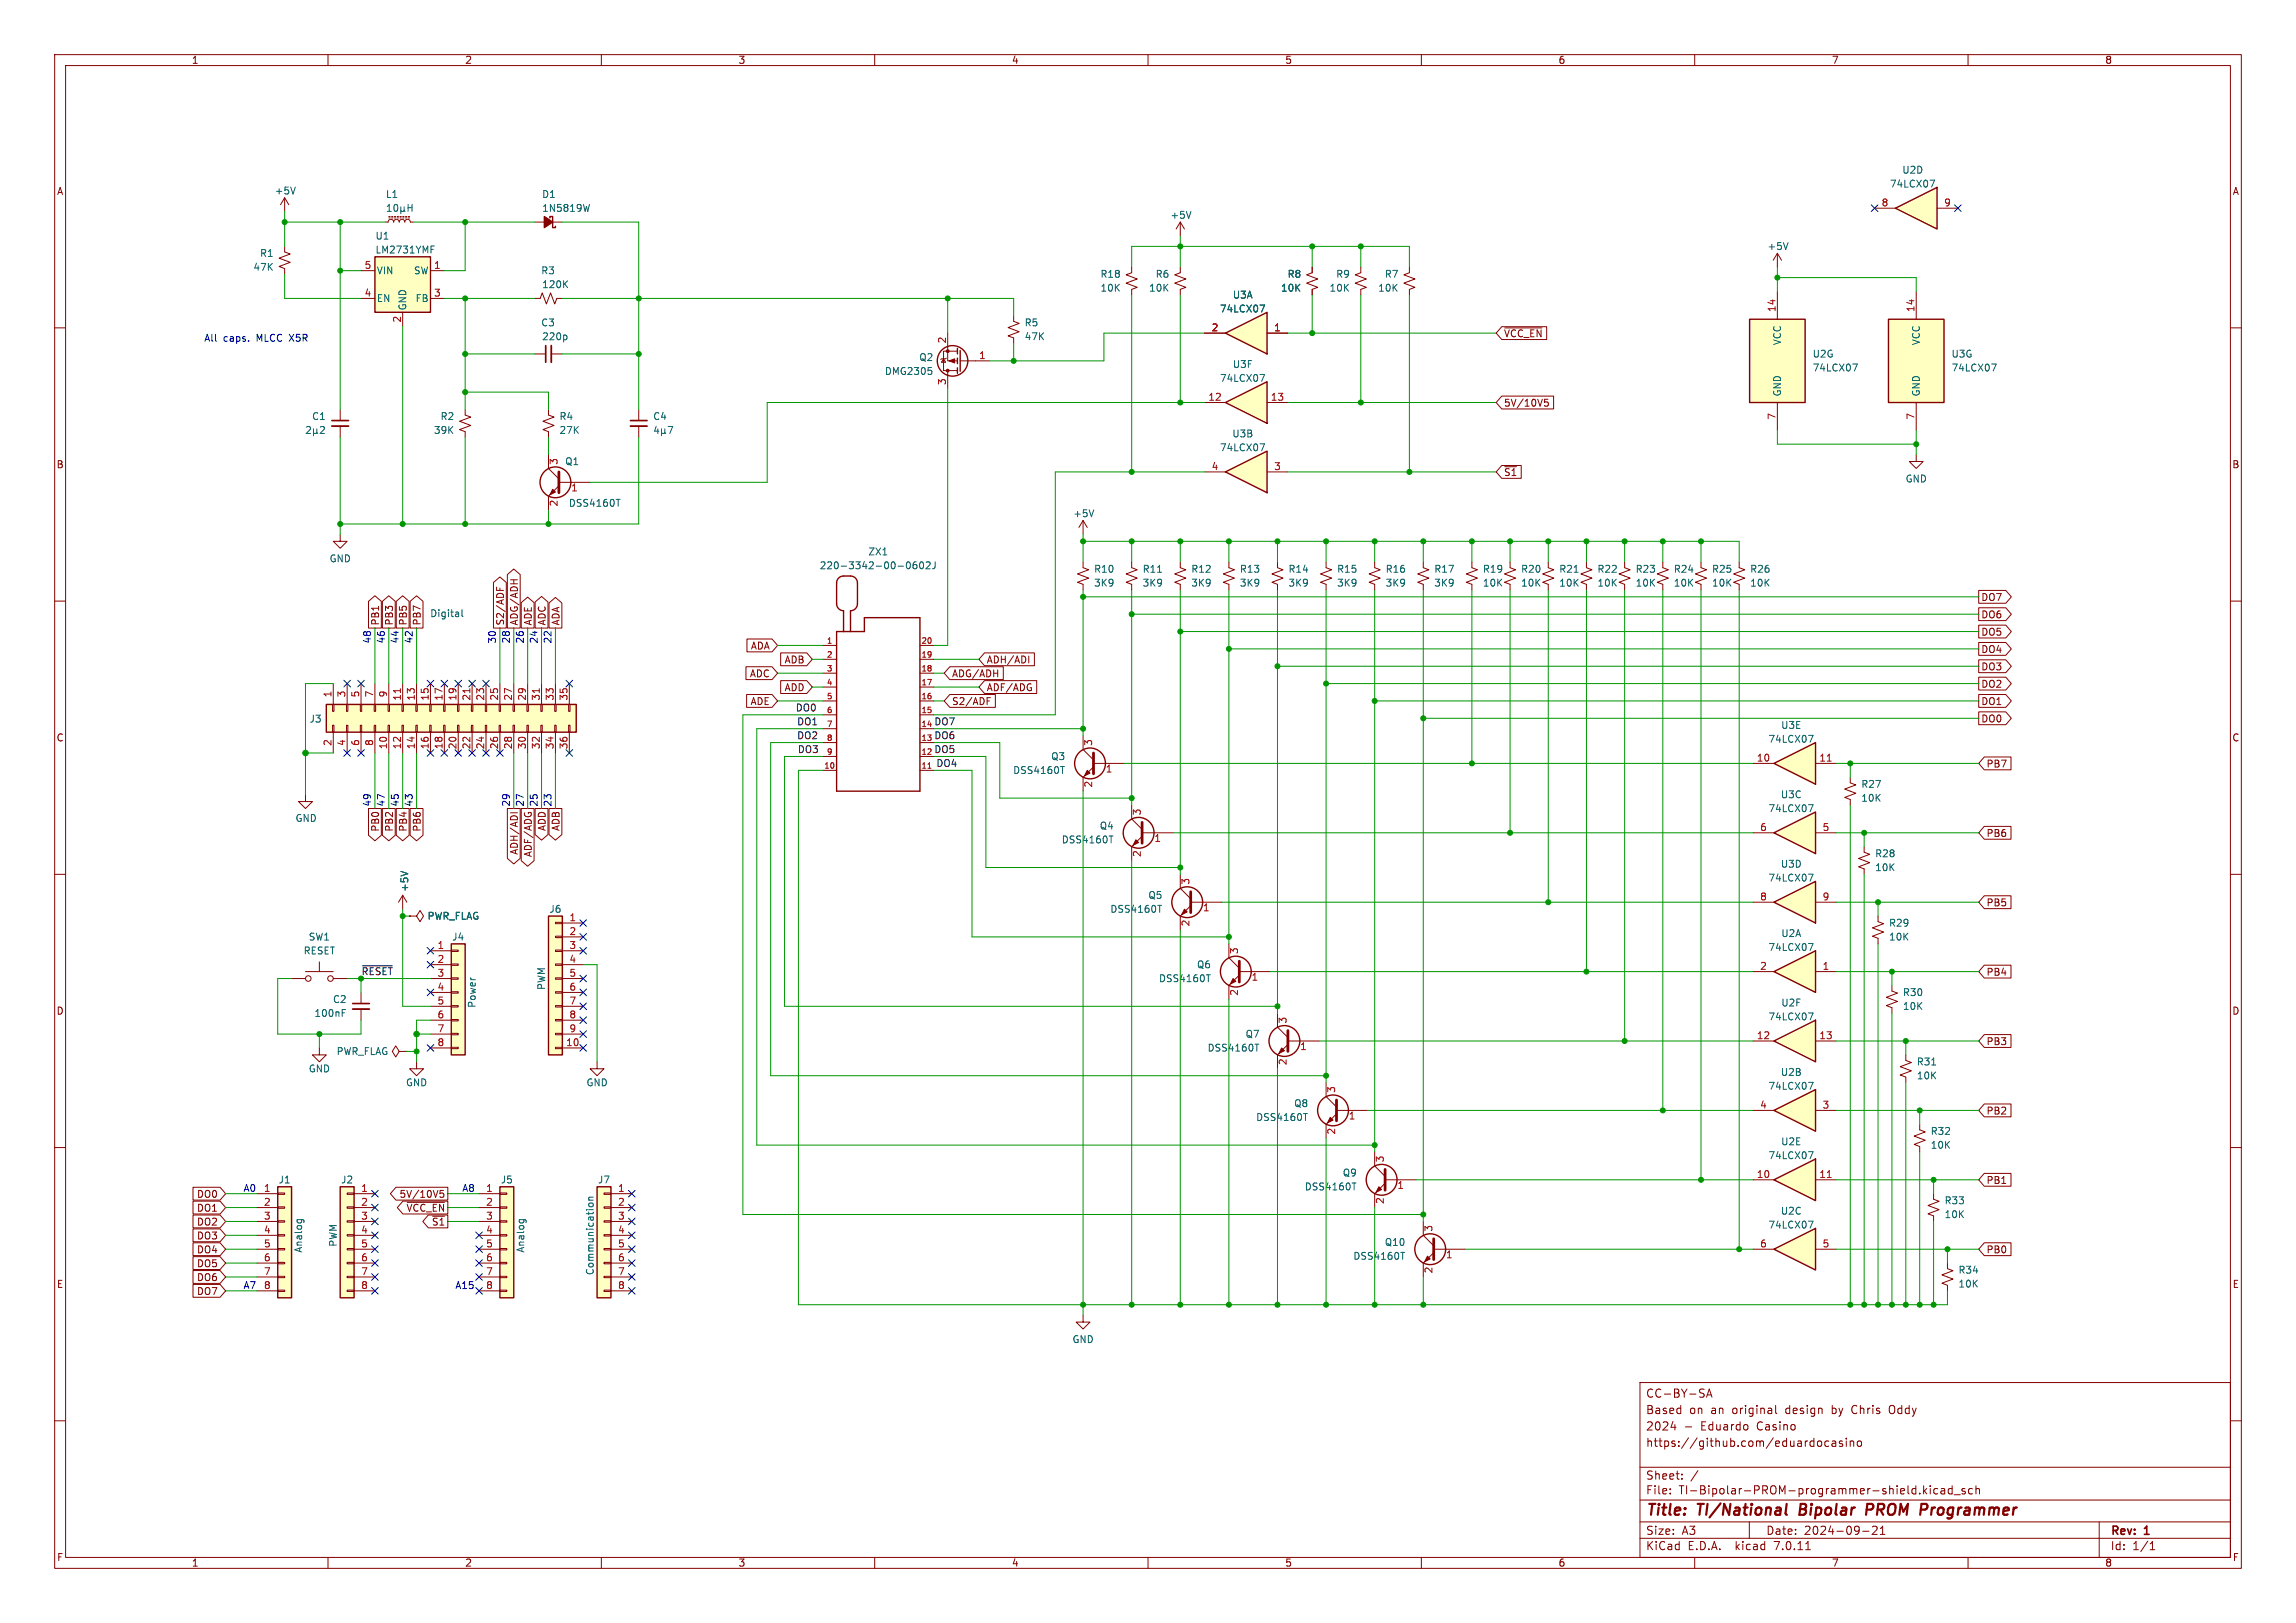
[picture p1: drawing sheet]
<svg xmlns="http://www.w3.org/2000/svg" width="420mm" height="297mm" viewBox="0 0 420 297" stroke-linecap="round" stroke-linejoin="round" font-family="sans-serif">
<defs><g id="words">
<g font-size="2.8" fill="#840000">
<text x="301" y="277.9">Title:</text>
<text x="310.6" y="277.9">TI/National</text>
<text x="330" y="277.9">Bipolar</text>
<text x="343" y="277.9">PROM</text>
<text x="353.7" y="277.9">Programmer</text>
</g>
<g font-size="2.1" fill="#840000">
<text x="301" y="256">CC-BY-SA</text>
<text x="301" y="262">2024</text>
<text x="301" y="259">Based</text>
<text x="309" y="259">on</text>
<text x="311.2" y="262">Eduardo</text>
<text x="313" y="259">an</text>
<text x="317" y="259">original</text>
<text x="321.5" y="262">Casino</text>
<text x="326.9" y="259">design</text>
<text x="335.5" y="259">by</text>
<text x="339.3" y="259">Chris</text>
<text x="346.3" y="259">Oddy</text>
<text x="301" y="265">https://github.com/eduardocasino</text>
<text x="301" y="273.7">File:</text>
<text x="301" y="271">Sheet:</text>
<text x="307.1" y="273.7">TI-Bipolar-PROM-programmer-shield.kicad_sch</text>
<text x="301" y="281.1">Size:</text>
<text x="307.6" y="281.1">A3</text>
<text x="323" y="281.1">Date:</text>
<text x="330" y="281.1">2024-09-21</text>
<text x="386" y="281.3">Rev:</text>
<text x="392.4" y="281.3">1</text>
<text x="301" y="283.9">KiCad</text>
<text x="308.7" y="283.9">E.D.A.</text>
<text x="317.6" y="283.9">kicad</text>
<text x="324.8" y="283.9">7.0.11</text>
<text x="386" y="283.9">Id:</text>
<text x="390.1" y="283.9">1/1</text>
</g>
<g font-size="1.8" fill="#840000">
<text x="35" y="11.9">1</text>
<text x="85" y="11.9">2</text>
<text x="135" y="11.9">3</text>
<text x="185" y="11.9">4</text>
<text x="235" y="11.9">5</text>
<text x="285" y="11.9">6</text>
<text x="335" y="11.9">7</text>
<text x="385" y="11.9">8</text>
<text x="10.3" y="35.9">A</text>
<text x="408.3" y="35.9">A</text>
<text x="275" y="61.9">~{VCC_EN}</text>
<text x="275" y="74.6">5V/10V5</text>
<text x="10.3" y="85.9">B</text>
<text x="275" y="87.3">~{S1}</text>
<text x="408.2" y="85.9">B</text>
<text x="362.3" y="113.3">DO6</text>
<text x="362.3" y="110.2">DO7</text>
<text x="69.5" y="114.6" transform="rotate(-90 69.5 114.6)">PB1</text>
<text x="72.1" y="114.6" transform="rotate(-90 72.1 114.6)">PB3</text>
<text x="74.6" y="114.6" transform="rotate(-90 74.6 114.6)">PB5</text>
<text x="77.2" y="114.6" transform="rotate(-90 77.2 114.6)">PB7</text>
<text x="92.4" y="114.6" transform="rotate(-90 92.4 114.6)">S2/ADF</text>
<text x="94.9" y="114.6" transform="rotate(-90 94.9 114.6)">ADG/ADH</text>
<text x="97.5" y="114.6" transform="rotate(-90 97.5 114.6)">ADE</text>
<text x="100" y="114.6" transform="rotate(-90 100 114.6)">ADC</text>
<text x="102.6" y="114.6" transform="rotate(-90 102.6 114.6)">ADA</text>
<text x="137.3" y="119.1">ADA</text>
<text x="362.3" y="116.5">DO5</text>
<text x="362.3" y="119.7">DO4</text>
<text x="137.1" y="124.1">ADC</text>
<text x="143.4" y="121.6">ADB</text>
<text x="174.1" y="124.1">ADG/ADH</text>
<text x="180.4" y="121.6">ADH/ADI</text>
<text x="362.3" y="122.9">DO3</text>
<text x="137.2" y="129.2">ADE</text>
<text x="143.4" y="126.7">ADD</text>
<text x="174.1" y="129.2">S2/ADF</text>
<text x="180.4" y="126.7">ADF/ADG</text>
<text x="362.3" y="129.2">DO1</text>
<text x="362.3" y="126">DO2</text>
<text x="10.3" y="135.9">C</text>
<text x="362.3" y="132.4">DO0</text>
<text x="408.2" y="135.9">C</text>
<text x="363.3" y="140.7">PB7</text>
<text x="69.5" y="152.3" transform="rotate(-90 69.5 152.3)">PB0</text>
<text x="72.1" y="152.3" transform="rotate(-90 72.1 152.3)">PB2</text>
<text x="74.6" y="152.3" transform="rotate(-90 74.6 152.3)">PB4</text>
<text x="77.2" y="152.3" transform="rotate(-90 77.2 152.3)">PB6</text>
<text x="100" y="152.2" transform="rotate(-90 100 152.2)">ADD</text>
<text x="102.6" y="152.2" transform="rotate(-90 102.6 152.2)">ADB</text>
<text x="363.3" y="153.4">PB6</text>
<text x="94.9" y="156.5" transform="rotate(-90 94.9 156.5)">ADH/ADI</text>
<text x="97.5" y="156.9" transform="rotate(-90 97.5 156.9)">ADF/ADG</text>
<text x="363.3" y="166.1">PB5</text>
<text x="363.3" y="178.8">PB4</text>
<text x="10.3" y="185.9">D</text>
<text x="408.2" y="185.9">D</text>
<text x="363.3" y="191.5">PB3</text>
<text x="363.3" y="204.2">PB2</text>
<text x="35.9" y="221.9">DO1</text>
<text x="35.9" y="219.4">DO0</text>
<text x="73" y="219.4">5V/10V5</text>
<text x="74.3" y="221.9">~{VCC_EN}</text>
<text x="363.3" y="216.9">PB1</text>
<text x="35.9" y="224.5">DO2</text>
<text x="35.9" y="227">DO3</text>
<text x="78.9" y="224.5">~{S1}</text>
<text x="35.9" y="232.1">DO5</text>
<text x="35.9" y="229.6">DO4</text>
<text x="363.3" y="229.6">PB0</text>
<text x="10.3" y="235.9">E</text>
<text x="35.9" y="237.2">DO7</text>
<text x="35.9" y="234.6">DO6</text>
<text x="408.3" y="235.9">E</text>
<text x="10.3" y="285.9">F</text>
<text x="35" y="286.9">1</text>
<text x="85" y="286.9">2</text>
<text x="135" y="286.9">3</text>
<text x="185" y="286.9">4</text>
<text x="235" y="286.9">5</text>
<text x="285" y="286.9">6</text>
<text x="335" y="286.9">7</text>
<text x="385" y="286.9">8</text>
<text x="408.3" y="285.9">F</text>
</g>
<g font-size="1.8" fill="#006464">
<text x="50.2" y="35.8">+5V</text>
<text x="345.6" y="34.5">74LCX07</text>
<text x="347.9" y="32">U2D</text>
<text x="70.5" y="36.4">L1</text>
<text x="99.1" y="36.4">D1</text>
<text x="99.1" y="39">1N5819W</text>
<text x="214" y="40.2">+5V</text>
<text x="47.5" y="47.2">R1</text>
<text x="68.6" y="46.6">LM2731YMF</text>
<text x="68.6" y="44">U1</text>
<text x="323.2" y="45.9">+5V</text>
<text x="46.3" y="49.8">47K</text>
<text x="68.8" y="50.4">VIN</text>
<text x="75.6" y="50.4">SW</text>
<text x="98.9" y="50.4">R3</text>
<text x="99.1" y="52.9">120K</text>
<text x="201.2" y="51">R18</text>
<text x="201.2" y="53.6">10K</text>
<text x="210.1" y="53.6">10K</text>
<text x="211.3" y="51">R6</text>
<text x="234.2" y="53.6">10K</text>
<text x="235.4" y="51">R8</text>
<text x="243.1" y="53.6">10K</text>
<text x="244.3" y="51">R9</text>
<text x="252" y="53.6">10K</text>
<text x="253.2" y="51">R7</text>
<text x="68.8" y="55.5">EN</text>
<text x="74.5" y="56.9" transform="rotate(-90 74.5 56.9)">GND</text>
<text x="75.9" y="55.5">FB</text>
<text x="98.9" y="59.9">C3</text>
<text x="187.3" y="59.9">R5</text>
<text x="223.1" y="57.4">74LCX07</text>
<text x="225.4" y="54.8">U3A</text>
<text x="99.1" y="62.5">220p</text>
<text x="187.3" y="62.5">47K</text>
<text x="326" y="63.3" transform="rotate(-90 326 63.3)">VCC</text>
<text x="331.5" y="65.6">U2G</text>
<text x="351.4" y="63.3" transform="rotate(-90 351.4 63.3)">VCC</text>
<text x="356.9" y="65.6">U3G</text>
<text x="161.8" y="68.8">DMG2305</text>
<text x="168.1" y="66.3">Q2</text>
<text x="223.1" y="70.1">74LCX07</text>
<text x="225.4" y="67.5">U3F</text>
<text x="331.5" y="68.2">74LCX07</text>
<text x="356.9" y="68.2">74LCX07</text>
<text x="57" y="77.1">C1</text>
<text x="80.5" y="77.1">R2</text>
<text x="102.2" y="77.1">R4</text>
<text x="119.4" y="77.1">C4</text>
<text x="326" y="72.6" transform="rotate(-90 326 72.6)">GND</text>
<text x="351.4" y="72.6" transform="rotate(-90 351.4 72.6)">GND</text>
<text x="79.3" y="79.6">39K</text>
<text x="102.2" y="79.6">27K</text>
<text x="223.1" y="82.8">74LCX07</text>
<text x="225.3" y="80.2">U3B</text>
<text x="103.3" y="85.3">Q1</text>
<text x="348.5" y="88.5">GND</text>
<text x="104" y="92.9">DSS4160T</text>
<text x="196.2" y="94.8">+5V</text>
<text x="158.7" y="101.8">ZX1</text>
<text x="60.2" y="103.1">GND</text>
<text x="149.8" y="104.4">220-3342-00-0602J</text>
<text x="200" y="105">R10</text>
<text x="200" y="107.5">3K9</text>
<text x="208.9" y="105">R11</text>
<text x="208.9" y="107.5">3K9</text>
<text x="217.8" y="105">R12</text>
<text x="217.8" y="107.5">3K9</text>
<text x="226.7" y="105">R13</text>
<text x="226.7" y="107.5">3K9</text>
<text x="235.6" y="105">R14</text>
<text x="235.6" y="107.5">3K9</text>
<text x="244.5" y="105">R15</text>
<text x="244.5" y="107.5">3K9</text>
<text x="253.4" y="105">R16</text>
<text x="253.4" y="107.5">3K9</text>
<text x="262.3" y="105">R17</text>
<text x="262.3" y="107.5">3K9</text>
<text x="271.2" y="105">R19</text>
<text x="271.2" y="107.5">10K</text>
<text x="278.1" y="105">R20</text>
<text x="278.1" y="107.5">10K</text>
<text x="285.1" y="105">R21</text>
<text x="285.1" y="107.5">10K</text>
<text x="292.1" y="105">R22</text>
<text x="292.1" y="107.5">10K</text>
<text x="299.1" y="105">R23</text>
<text x="299.1" y="107.5">10K</text>
<text x="306.1" y="105">R24</text>
<text x="306.1" y="107.5">10K</text>
<text x="313.1" y="105">R25</text>
<text x="313.1" y="107.5">10K</text>
<text x="320.1" y="105">R26</text>
<text x="320.1" y="107.5">10K</text>
<text x="78.6" y="113.1">Digital</text>
<text x="56.5" y="132.4">J3</text>
<text x="323.4" y="136.1">74LCX07</text>
<text x="325.7" y="133.6">U3E</text>
<text x="185.2" y="141.8">DSS4160T</text>
<text x="192.2" y="139.3">Q3</text>
<text x="323.4" y="148.8">74LCX07</text>
<text x="325.7" y="146.3">U3C</text>
<text x="340.4" y="144.4">R27</text>
<text x="340.4" y="146.9">10K</text>
<text x="54" y="150.6">GND</text>
<text x="194.1" y="154.5">DSS4160T</text>
<text x="201.1" y="152">Q4</text>
<text x="323.4" y="161.5">74LCX07</text>
<text x="325.7" y="159">U3D</text>
<text x="342.9" y="157.1">R28</text>
<text x="342.9" y="159.6">10K</text>
<text x="74.9" y="163.3" transform="rotate(-90 74.9 163.3)">+5V</text>
<text x="100.4" y="167.2">J6</text>
<text x="203" y="167.2">DSS4160T</text>
<text x="210" y="164.7">Q5</text>
<text x="56.4" y="172.3">SW1</text>
<text x="78.1" y="168.5">PWR_FLAG</text>
<text x="82.6" y="172.3">J4</text>
<text x="325.7" y="171.7">U2A</text>
<text x="345.5" y="169.8">R29</text>
<text x="345.5" y="172.3">10K</text>
<text x="55.4" y="174.9">RESET</text>
<text x="211.9" y="179.9">DSS4160T</text>
<text x="218.9" y="177.4">Q6</text>
<text x="323.4" y="174.2">74LCX07</text>
<text x="60.8" y="183.7">C2</text>
<text x="87.2" y="184.5" transform="rotate(-90 87.2 184.5)">Power</text>
<text x="99.9" y="181.3" transform="rotate(-90 99.9 181.3)">PWM</text>
<text x="325.7" y="184.4">U2F</text>
<text x="348" y="182.5">R30</text>
<text x="348" y="185">10K</text>
<text x="57.4" y="186.3">100nF</text>
<text x="227.8" y="190.1">Q7</text>
<text x="323.4" y="186.9">74LCX07</text>
<text x="56.4" y="196.4">GND</text>
<text x="61.5" y="193.3">PWR_FLAG</text>
<text x="220.8" y="192.6">DSS4160T</text>
<text x="325.7" y="197.1">U2B</text>
<text x="350.5" y="195.2">R31</text>
<text x="350.5" y="197.7">10K</text>
<text x="74.2" y="199">GND</text>
<text x="107.2" y="199">GND</text>
<text x="236.6" y="202.8">Q8</text>
<text x="323.4" y="199.6">74LCX07</text>
<text x="229.7" y="205.3">DSS4160T</text>
<text x="325.7" y="209.8">U2E</text>
<text x="353.1" y="207.9">R32</text>
<text x="245.5" y="215.5">Q9</text>
<text x="323.4" y="212.3">74LCX07</text>
<text x="353.1" y="210.4">10K</text>
<text x="50.9" y="216.8">J1</text>
<text x="62.3" y="216.8">J2</text>
<text x="91.5" y="216.8">J5</text>
<text x="109.3" y="216.8">J7</text>
<text x="238.6" y="218">DSS4160T</text>
<text x="355.6" y="220.6">R33</text>
<text x="323.4" y="225">74LCX07</text>
<text x="325.7" y="222.5">U2C</text>
<text x="355.6" y="223.1">10K</text>
<text x="55.5" y="229.3" transform="rotate(-90 55.5 229.3)">Analog</text>
<text x="61.8" y="228.2" transform="rotate(-90 61.8 228.2)">PWM</text>
<text x="96.1" y="229.3" transform="rotate(-90 96.1 229.3)">Analog</text>
<text x="108.8" y="233.4" transform="rotate(-90 108.8 233.4)">Communication</text>
<text x="247.5" y="230.7">DSS4160T</text>
<text x="253.2" y="228.2">Q10</text>
<text x="358.2" y="233.3">R34</text>
<text x="358.2" y="235.8">10K</text>
<text x="196.1" y="246">GND</text>
</g>
<g font-size="1.8" fill="#a90000">
<text x="344.1" y="37.8">8</text>
<text x="355.5" y="37.8">9</text>
<text x="66.6" y="49.3">5</text>
<text x="79.3" y="49.3">1</text>
<text x="66.6" y="54.4">4</text>
<text x="73.4" y="59.1" transform="rotate(-90 73.4 59.1)">2</text>
<text x="79.3" y="54.4">3</text>
<text x="324.9" y="57.2" transform="rotate(-90 324.9 57.2)">14</text>
<text x="350.3" y="57.2" transform="rotate(-90 350.3 57.2)">14</text>
<text x="173.1" y="62.9" transform="rotate(-90 173.1 62.9)">2</text>
<text x="179" y="65.8">1</text>
<text x="221.5" y="60.7">2</text>
<text x="233" y="60.7">1</text>
<text x="173.1" y="70.6" transform="rotate(-90 173.1 70.6)">3</text>
<text x="220.9" y="73.4">12</text>
<text x="232.4" y="73.4">13</text>
<text x="324.9" y="76.9" transform="rotate(-90 324.9 76.9)">7</text>
<text x="350.3" y="76.9" transform="rotate(-90 350.3 76.9)">7</text>
<text x="102.3" y="85.2" transform="rotate(-90 102.3 85.2)">3</text>
<text x="221.5" y="86.1">4</text>
<text x="233" y="86.1">3</text>
<text x="102.3" y="92.8" transform="rotate(-90 102.3 92.8)">2</text>
<text x="104.4" y="90.2">1</text>
<text x="60.7" y="127.7" transform="rotate(-90 60.7 127.7)">1</text>
<text x="63.2" y="127.7" transform="rotate(-90 63.2 127.7)">3</text>
<text x="65.8" y="127.7" transform="rotate(-90 65.8 127.7)">5</text>
<text x="68.3" y="127.7" transform="rotate(-90 68.3 127.7)">7</text>
<text x="70.9" y="127.7" transform="rotate(-90 70.9 127.7)">9</text>
<text x="73.4" y="128.3" transform="rotate(-90 73.4 128.3)">11</text>
<text x="75.9" y="128.3" transform="rotate(-90 75.9 128.3)">13</text>
<text x="78.5" y="128.3" transform="rotate(-90 78.5 128.3)">15</text>
<text x="81" y="128.3" transform="rotate(-90 81 128.3)">17</text>
<text x="83.6" y="128.3" transform="rotate(-90 83.6 128.3)">19</text>
<text x="86.1" y="128.3" transform="rotate(-90 86.1 128.3)">21</text>
<text x="88.6" y="128.3" transform="rotate(-90 88.6 128.3)">23</text>
<text x="91.2" y="128.3" transform="rotate(-90 91.2 128.3)">25</text>
<text x="93.7" y="128.3" transform="rotate(-90 93.7 128.3)">27</text>
<text x="96.3" y="128.3" transform="rotate(-90 96.3 128.3)">29</text>
<text x="98.8" y="128.3" transform="rotate(-90 98.8 128.3)">31</text>
<text x="101.3" y="128.3" transform="rotate(-90 101.3 128.3)">33</text>
<text x="103.9" y="128.3" transform="rotate(-90 103.9 128.3)">35</text>
<text x="60.7" y="136.6" transform="rotate(-90 60.7 136.6)">2</text>
<text x="63.2" y="136.6" transform="rotate(-90 63.2 136.6)">4</text>
<text x="65.8" y="136.6" transform="rotate(-90 65.8 136.6)">6</text>
<text x="68.3" y="136.6" transform="rotate(-90 68.3 136.6)">8</text>
<text x="70.9" y="137.2" transform="rotate(-90 70.9 137.2)">10</text>
<text x="73.4" y="137.2" transform="rotate(-90 73.4 137.2)">12</text>
<text x="75.9" y="137.2" transform="rotate(-90 75.9 137.2)">14</text>
<text x="78.5" y="137.2" transform="rotate(-90 78.5 137.2)">16</text>
<text x="81" y="137.2" transform="rotate(-90 81 137.2)">18</text>
<text x="83.6" y="137.2" transform="rotate(-90 83.6 137.2)">20</text>
<text x="86.1" y="137.2" transform="rotate(-90 86.1 137.2)">22</text>
<text x="88.6" y="137.2" transform="rotate(-90 88.6 137.2)">24</text>
<text x="91.2" y="137.2" transform="rotate(-90 91.2 137.2)">26</text>
<text x="93.7" y="137.2" transform="rotate(-90 93.7 137.2)">28</text>
<text x="96.3" y="137.2" transform="rotate(-90 96.3 137.2)">30</text>
<text x="98.8" y="137.2" transform="rotate(-90 98.8 137.2)">32</text>
<text x="101.3" y="137.2" transform="rotate(-90 101.3 137.2)">34</text>
<text x="103.9" y="137.2" transform="rotate(-90 103.9 137.2)">36</text>
<text x="200.1" y="136.6" transform="rotate(-90 200.1 136.6)">3</text>
<text x="202.2" y="141.7">1</text>
<text x="321.3" y="139.4">10</text>
<text x="332.7" y="139.4">11</text>
<text x="200.1" y="144.2" transform="rotate(-90 200.1 144.2)">2</text>
<text x="209" y="149.3" transform="rotate(-90 209 149.3)">3</text>
<text x="211.1" y="154.4">1</text>
<text x="321.9" y="152.1">6</text>
<text x="333.3" y="152.1">5</text>
<text x="209" y="156.9" transform="rotate(-90 209 156.9)">2</text>
<text x="217.9" y="162" transform="rotate(-90 217.9 162)">3</text>
<text x="220" y="167.1">1</text>
<text x="321.9" y="164.8">8</text>
<text x="333.3" y="164.8">9</text>
<text x="79.9" y="173.7">1</text>
<text x="104.1" y="168.7">1</text>
<text x="104.1" y="171.2">2</text>
<text x="104.1" y="173.7">3</text>
<text x="217.9" y="169.6" transform="rotate(-90 217.9 169.6)">2</text>
<text x="79.9" y="176.3">2</text>
<text x="79.9" y="178.8">3</text>
<text x="104.1" y="176.3">4</text>
<text x="104.1" y="178.8">5</text>
<text x="226.8" y="174.7" transform="rotate(-90 226.8 174.7)">3</text>
<text x="228.8" y="179.8">1</text>
<text x="321.9" y="177.5">2</text>
<text x="333.3" y="177.5">1</text>
<text x="79.9" y="181.4">4</text>
<text x="79.9" y="183.9">5</text>
<text x="104.1" y="181.4">6</text>
<text x="104.1" y="183.9">7</text>
<text x="226.8" y="182.3" transform="rotate(-90 226.8 182.3)">2</text>
<text x="79.9" y="186.4">6</text>
<text x="79.9" y="189">7</text>
<text x="79.9" y="191.5">8</text>
<text x="103.5" y="191.5">10</text>
<text x="104.1" y="186.4">8</text>
<text x="104.1" y="189">9</text>
<text x="235.7" y="187.4" transform="rotate(-90 235.7 187.4)">3</text>
<text x="321.3" y="190.2">12</text>
<text x="332.7" y="190.2">13</text>
<text x="235.7" y="195" transform="rotate(-90 235.7 195)">2</text>
<text x="237.7" y="192.5">1</text>
<text x="244.6" y="200.1" transform="rotate(-90 244.6 200.1)">3</text>
<text x="321.9" y="202.9">4</text>
<text x="333.3" y="202.9">3</text>
<text x="244.6" y="207.7" transform="rotate(-90 244.6 207.7)">2</text>
<text x="246.6" y="205.2">1</text>
<text x="253.4" y="212.8" transform="rotate(-90 253.4 212.8)">3</text>
<text x="321.3" y="215.6">10</text>
<text x="332.7" y="215.6">11</text>
<text x="48.2" y="218.2">1</text>
<text x="48.2" y="220.7">2</text>
<text x="66" y="218.2">1</text>
<text x="66" y="220.7">2</text>
<text x="88.8" y="218.2">1</text>
<text x="88.8" y="220.7">2</text>
<text x="113" y="218.2">1</text>
<text x="113" y="220.7">2</text>
<text x="253.4" y="220.4" transform="rotate(-90 253.4 220.4)">2</text>
<text x="255.5" y="217.9">1</text>
<text x="48.2" y="223.3">3</text>
<text x="48.2" y="225.8">4</text>
<text x="66" y="223.3">3</text>
<text x="66" y="225.8">4</text>
<text x="88.8" y="223.3">3</text>
<text x="88.8" y="225.8">4</text>
<text x="113" y="223.3">3</text>
<text x="113" y="225.8">4</text>
<text x="262.3" y="225.5" transform="rotate(-90 262.3 225.5)">3</text>
<text x="48.2" y="228.3">5</text>
<text x="48.2" y="230.9">6</text>
<text x="48.2" y="233.4">7</text>
<text x="66" y="228.3">5</text>
<text x="66" y="230.9">6</text>
<text x="66" y="233.4">7</text>
<text x="88.8" y="228.3">5</text>
<text x="88.8" y="230.9">6</text>
<text x="88.8" y="233.4">7</text>
<text x="113" y="228.3">5</text>
<text x="113" y="230.9">6</text>
<text x="113" y="233.4">7</text>
<text x="262.3" y="233.1" transform="rotate(-90 262.3 233.1)">2</text>
<text x="264.4" y="230.6">1</text>
<text x="321.9" y="228.3">6</text>
<text x="333.3" y="228.3">5</text>
<text x="48.2" y="236">8</text>
<text x="66" y="236">8</text>
<text x="88.8" y="236">8</text>
<text x="113" y="236">8</text>
</g>
<g font-size="1.8" fill="#0000c2">
<text x="37.3" y="62.6">All</text>
<text x="40.9" y="62.6">caps.</text>
<text x="47" y="62.6">MLCC X5R</text>
<text x="67.9" y="117.9" transform="rotate(-90 67.9 117.9)">48</text>
<text x="70.5" y="117.9" transform="rotate(-90 70.5 117.9)">46</text>
<text x="73" y="117.9" transform="rotate(-90 73 117.9)">44</text>
<text x="75.6" y="117.9" transform="rotate(-90 75.6 117.9)">42</text>
<text x="90.8" y="117.9" transform="rotate(-90 90.8 117.9)">30</text>
<text x="93.3" y="117.9" transform="rotate(-90 93.3 117.9)">28</text>
<text x="95.9" y="117.9" transform="rotate(-90 95.9 117.9)">26</text>
<text x="98.4" y="117.9" transform="rotate(-90 98.4 117.9)">24</text>
<text x="101" y="117.9" transform="rotate(-90 101 117.9)">22</text>
<text x="67.9" y="147.7" transform="rotate(-90 67.9 147.7)">49</text>
<text x="70.5" y="147.7" transform="rotate(-90 70.5 147.7)">47</text>
<text x="73" y="147.7" transform="rotate(-90 73 147.7)">45</text>
<text x="75.6" y="147.7" transform="rotate(-90 75.6 147.7)">43</text>
<text x="93.3" y="147.7" transform="rotate(-90 93.3 147.7)">29</text>
<text x="95.9" y="147.7" transform="rotate(-90 95.9 147.7)">27</text>
<text x="98.4" y="147.7" transform="rotate(-90 98.4 147.7)">25</text>
<text x="101" y="147.7" transform="rotate(-90 101 147.7)">23</text>
<text x="44.4" y="218.2">A0</text>
<text x="84.5" y="218.2">A8</text>
<text x="44.4" y="236">A7</text>
<text x="83.2" y="236">A15</text>
</g>
<g font-size="1.8" fill="#0f0f0f">
<text x="145.5" y="130.3">DO0</text>
<text x="145.7" y="132.8">DO1</text>
<text x="145.7" y="135.4">DO2</text>
<text x="145.8" y="137.9">DO3</text>
<text x="170.8" y="135.4">DO6</text>
<text x="170.8" y="132.8">DO7</text>
<text x="170.8" y="137.9">DO5</text>
<text x="171.2" y="140.4">DO4</text>
<text x="66" y="178.5">~{RESET}</text>
</g>
<g font-size="1.4" fill="#a90000">
<text x="151.2" y="117.9">1</text>
<text x="168.5" y="117.9">20</text>
<text x="151.2" y="120.4">2</text>
<text x="151.2" y="122.9">3</text>
<text x="151.2" y="125.5">4</text>
<text x="168.5" y="125.5">17</text>
<text x="168.5" y="122.9">18</text>
<text x="168.5" y="120.4">19</text>
<text x="151.2" y="128">5</text>
<text x="151.2" y="130.6">6</text>
<text x="168.5" y="130.6">15</text>
<text x="168.5" y="128">16</text>
<text x="151.2" y="133.1">7</text>
<text x="151.2" y="135.6">8</text>
<text x="168.5" y="135.6">13</text>
<text x="168.5" y="133.1">14</text>
<text x="150.7" y="140.7">10</text>
<text x="151.2" y="138.2">9</text>
<text x="168.5" y="140.7">11</text>
<text x="168.5" y="138.2">12</text>
</g>
</g></defs>
<g fill="none" stroke="#840000" stroke-width=".18">
<path d="M10 10h400v277h-400zM12 12h396v273h-396zM60 10v2M110 10v2M160 10v2M210 10v2M260 10v2M310 10v2M360 10v2M10 60h2M408 60h2M97.8 64.8h2"/>
<path d="M100.8 64.8h2.1M10 110h2M224.8 102.9v1l1 .4-2 .7 2 .8-2 .8 1 .3v1.1M408 110h2M10 160h2M408 160h2M10 210h2M251.5 210.8v2.6l1.9 1.9M253.4 216.5l-1.9 1.9v2.6M253.4 215.9h5.7M408 210h2M260.3 223.5v2.6l2 1.9"/>
<path d="M262.3 229.2l-2 1.9v2.6M262.3 228.6h5.7M10 260h2M300 253h108v32h-108zM311.5 254.2l.2 .1M311.7 255.1v.4M312.2 255.7l.5-1.5 .5 1.5M312.3 255.3h.7M324.8 257.2v1.3l.2 .2M345.7 257.4v1.1M408 260h2M300 278.5h108"/>
<path d="M300 274.5h108M300 268.5h108M305.5 273.2v.2M305.5 272.5v.1M305.7 261.2h.9M306.4 260.7v1M307.7 270.5v.2M307.7 269.8v.1M308.3 261.1h1.1M310.6 269.1l-1.3 1.9M319.7 260.8v.7M320 278.5v3"/>
<path d="M332.6 263.8l.3-.1 .3 .3v.4l-.3 .3-.3-.1-.2-.2v-.4zM334.5 263.8l-.4-.1-.3 .3v.4l.1 .2h.6M335.2 263.8h.5l.1 .9M335.8 264l-.5 .1a.29 .29 0 0 0-.2 .3 .29 .29 0 0 0 .2 .3l.5-.1M337 263.8l-.3-.1-.3 .2 .1 .2 .5 .2v.3h-.6M337.7 263.2v.1M337.7 263.7v1M338.4 263.8l.3-.1 .3 .1 .1 .9M338.4 263.7v1M339.9 263.8l.3-.1 .3 .3v.4l-.3 .3-.3-.1-.2-.2v-.4zM342.5 279.4l.6-.1 .2 .1 .1 .3-1 1.1h1M343.9 279.7l.5-.4v1.5"/>
<path d="M351.9 271.9v1.5M352 272.8l.4 .6M352.4 272.4l-.5 .6M353.1 271.9v.1M353.1 272.4v1M354.4 272.5l-.4-.1-.3 .3v.4l.2 .2h.5M355.1 272.5h.6v.9M355.7 272.7l-.5 .1a.29 .29 0 0 0-.2 .3 .29 .29 0 0 0 .2 .3l.5-.1M357.1 272.5l-.4-.1-.3 .3v.4l.1 .2h.6M357.1 271.9v1.5M357.4 273.5h1.2M359.4 272.5l-.3-.1-.2 .2v.2l.5 .2v.3h-.5"/>
<path d="M360.8 272.5l-.4-.1-.3 .3v.4l.1 .2h.6M361.4 272.5l.3-.1 .3 .1 .1 .9M361.4 271.9v1.5M384 278.5v6.5M60 285v2M110 285v2M160 285v2M210 285v2M260 285v2M300 281.5h108M310 285v2M330.3 283.6h.9"/>
<path d="M340.7 280.2h1.2M343.9 280.8h.9M360 285v2M393.3 283.6h.9M393.3 282.5l.4-.4v1.5"/>
</g>
<path d="M326.8 275.2l-.2 1.7 .3 .3M329.4 275.2l-.3 2h.8M342.3 275.2h-.7l-.3 2M342.4 276.2l-.9 .1M352.5 275.4v.5" fill="none" stroke="#840000" stroke-width=".4"/>
<path d="M100.8 63.2v3.1" fill="none" stroke="#840000" stroke-width=".33"/>
<path d="M99.8 63.2v3.1" fill="none" stroke="#840000" stroke-width=".3"/>
<path d="M103.5 61.3l.2 .3v.3l-.2 .3M247.3 216.5h.8M256.2 229.2h.7" fill="none" stroke="#006464" stroke-width=".18"/>
<path d="M253.4 214v3.8M262.3 226.7v3.8" fill="none" stroke="#840000" stroke-width=".51"/>
<g fill="#840000" stroke="#840000" stroke-width=".18">
<path d="M252.2 217.2l.5 .5-1 .5z"/>
<path d="M261.1 229.9l.5 .5-1 .5z"/>
</g>
<g fill="none" stroke="#840000" stroke-width=".25">
<circle cx="252.7" cy="215.9" r="2.82"/>
<circle cx="261.6" cy="228.6" r="2.82"/>
</g>
<path d="M324.5 177.8l7.6-3.8v7.6z" fill="#ffffc2"/>
<path d="M324.5 177.8l7.6-3.8v7.6z" fill="none" stroke="#840000" stroke-width=".25"/>
<path d="M320.7 177.8h3.8M332.1 177.8h3.8" fill="none" stroke="#840000" stroke-width=".18"/>
<path d="M330.8 172.7h.9l-.6 1.2" fill="none" stroke="#006464" stroke-width=".18"/>
<path d="M324.5 190.5l7.6-3.8v7.6z" fill="#ffffc2"/>
<path d="M324.5 190.5l7.6-3.8v7.6z" fill="none" stroke="#840000" stroke-width=".25"/>
<path d="M320.7 190.5h3.8M332.1 190.5h3.8" fill="none" stroke="#840000" stroke-width=".18"/>
<path d="M330.8 185.4h.9l-.6 1.2" fill="none" stroke="#006464" stroke-width=".18"/>
<path d="M324.5 165.1l7.6-3.8v7.6z" fill="#ffffc2"/>
<path d="M324.5 165.1l7.6-3.8v7.6z" fill="none" stroke="#840000" stroke-width=".25"/>
<path d="M320.7 165.1h3.8M332.1 165.1h3.8" fill="none" stroke="#840000" stroke-width=".18"/>
<path d="M330.8 160h.9l-.6 1.2" fill="none" stroke="#006464" stroke-width=".18"/>
<path d="M324.5 203.2l7.6-3.8v7.6z" fill="#ffffc2"/>
<path d="M324.5 203.2l7.6-3.8v7.6z" fill="none" stroke="#840000" stroke-width=".25"/>
<path d="M198.1 95.3v2.5M198.1 95.3l-.7 1.2M198.1 95.3l.8 1.2M198.1 102.9v1l1 .4-2 .7 2 .8-2 .8 1 .3v1.1M320.7 203.2h3.8M332.1 203.2h3.8" fill="none" stroke="#840000" stroke-width=".18"/>
<path d="M200.1 93.3l-.4 1.3M330.8 198.1h.9l-.6 1.2" fill="none" stroke="#006464" stroke-width=".18"/>
<path d="M324.5 215.9l7.6-3.8v7.6z" fill="#ffffc2"/>
<path d="M324.5 215.9l7.6-3.8v7.6z" fill="none" stroke="#840000" stroke-width=".25"/>
<path d="M341 154.9v1.1l1 .3-2 .8 2 .8-2 .7 1 .4v1M320.7 215.9h3.8M332.1 215.9h3.8" fill="none" stroke="#840000" stroke-width=".18"/>
<path d="M334.3 215.5h.7" fill="none" stroke="#a90000" stroke-width=".18"/>
<path d="M330.8 210.8h.9l-.6 1.2" fill="none" stroke="#006464" stroke-width=".18"/>
<path d="M324.5 228.6l7.6-3.8v7.6z" fill="#ffffc2"/>
<path d="M324.5 228.6l7.6-3.8v7.6z" fill="none" stroke="#840000" stroke-width=".25"/>
<path d="M185.4 57.8v1l1 .4-2 .7 2 .8-2 .8 1 .3v1.1M248.9 48.9v1l-1 .4 2 .8-2 .7 2 .8-1 .4v1M257.8 48.9v1l-1 .4 2 .8-2 .7 2 .8-1 .4v1M269.2 102.9v1l1.1 .4-2.1 .7 2.1 .8-2.1 .8 1 .3v1.1M76.2 194.3v1.3h1.3l-1.3 1.3-1.3-1.3h1.3M348.6 193v1.1l1 .3-2 .8 2 .8-2 .7 1 .4v1M351.2 205.7v1.1l1 .3-2.1 .8 2.1 .8-2.1 .7 1.1 .4v1M320.7 228.6h3.8M332.1 228.6h3.8" fill="none" stroke="#840000" stroke-width=".18"/>
<path d="M353.4 194.9h.7M330.8 223.5h.9l-.6 1.2" fill="none" stroke="#006464" stroke-width=".18"/>
<path d="M324.5 139.7l7.6-3.8v7.6z" fill="#ffffc2"/>
<path d="M324.5 139.7l7.6-3.8v7.6z" fill="none" stroke="#840000" stroke-width=".25"/>
<path d="M320.7 139.7h3.8M332.1 139.7h3.8" fill="none" stroke="#840000" stroke-width=".18"/>
<path d="M334.3 139.3h.7" fill="none" stroke="#a90000" stroke-width=".18"/>
<path d="M330.8 134.6h.9l-.6 1.2" fill="none" stroke="#006464" stroke-width=".18"/>
<path d="M324.5 152.4l7.6-3.8v7.6z" fill="#ffffc2"/>
<g fill="none" stroke="#840000" stroke-width=".25">
<path d="M324.5 152.4l7.6-3.8v7.6z"/>
<circle cx="243.8" cy="203.2" r="2.82"/>
</g>
<path d="M320.7 152.4h3.8M332.1 152.4h3.8M338.5 142.2v1.1l1 .3-2.1 .8 2.1 .8-2.1 .7 1.1 .4v1M242.6 198.1v2.6l1.9 1.9M244.5 203.8l-1.9 1.9v2.6M244.5 203.2h5.7" fill="none" stroke="#840000" stroke-width=".18"/>
<path d="M330.8 147.3h.9l-.6 1.2M238.4 203.8h.8" fill="none" stroke="#006464" stroke-width=".18"/>
<path d="M244.5 201.3v3.8" fill="none" stroke="#840000" stroke-width=".51"/>
<path d="M243.3 204.5l.5 .5-1 .5z" fill="#840000" stroke="#840000" stroke-width=".18"/>
<path d="M224.2 61l7.6-3.8v7.6z" fill="#ffffc2"/>
<path d="M224.2 61l7.6-3.8v7.6z" fill="none" stroke="#840000" stroke-width=".25"/>
<path d="M220.3 61h3.9M231.8 61h3.8M55.9 145.4v1.3h1.2l-1.2 1.3-1.3-1.3h1.3" fill="none" stroke="#840000" stroke-width=".18"/>
<path d="M230.5 55.8h.8l-.5 1.3" fill="none" stroke="#006464" stroke-width=".18"/>
<path d="M224.2 73.7l7.6-3.8v7.6z" fill="#ffffc2"/>
<g fill="none" stroke="#840000" stroke-width=".25">
<path d="M100.6 39.9v-.3h.5v2.1h.5v-.3M175.1 63.8v1M175.1 65.5v1M175.1 67.3v1M175.6 64.1v3.8M224.2 73.7l7.6-3.8v7.6zM153 115.6h5.1v-2.6h10.2v31.8h-15.3zM154.3 115.6v-3.8a1.27 1.27 0 0 1-1.3-1.3v-3.8a1.27 1.27 0 0 1 1.3-1.3h1.3a1.27 1.27 0 0 1 1.2 1.3v3.8a1.27 1.27 0 0 1-1.2 1.3v3.8"/>
<circle cx="174.2" cy="66" r="2.79"/>
<circle cx="101.6" cy="88.3" r="2.82"/>
<circle cx="199.4" cy="139.7" r="2.82"/>
<circle cx="208.3" cy="152.4" r="2.82"/>
<circle cx="217.2" cy="165.1" r="2.82"/>
<circle cx="226.1" cy="177.8" r="2.82"/>
<circle cx="234.9" cy="190.5" r="2.82"/>
</g>
<g fill="none" stroke="#840000" stroke-width=".18">
<path d="M97.8 40.6h5.1M207 48.9v1l-1 .4 2 .8-2 .7 2 .8-1 .4v1M215.9 48.9v1l-1 .4 2 .8-2 .7 2 .8-1 .4v1M116.8 74.9v2.1M116.8 78v2M172.6 65.7l.4 .6h-.8zM173.1 65.5l-.1 .2h-.8l-.1 .1M173.4 61v5h1.7M173.4 67.8v3.3M175.1 64.3h-2.5v3.5h2.5M175.6 66h5.4M220.3 73.7h3.9"/>
<path d="M231.8 73.7h3.8M100.3 83.2v2.5l1.9 1.9M102.2 88.9l-1.9 1.9v2.5M102.2 88.3h5.7M150.5 118.1h2.5M168.3 118.1h2.5M207 102.9v1l1 .4-2 .7 2 .8-2 .8 1 .3v1.1M215.9 102.9v1l1 .4-2 .7 2 .8-2 .8 1 .3v1.1M233.7 102.9v1l1 .4-2 .7 2 .8-2 .8 1 .3v1.1M242.6 102.9v1l1 .4-2 .7 2 .8-2 .8 1 .3v1.1M251.5 102.9v1l1 .4-2.1 .7 2.1 .8-2.1 .8 1.1 .3v1.1M260.3 102.9v1l1.1 .4-2.1 .7 2.1 .8-2.1 .8 1 .3v1.1"/>
<path d="M150.5 138.4h2.5M150.5 135.9h2.5M150.5 133.4h2.5M150.5 130.8h2.5M150.5 128.3h2.5M150.5 125.7h2.5M150.5 123.2h2.5M150.5 120.7h2.5M168.3 138.4h2.5M168.3 135.9h2.5M168.3 133.4h2.5M168.3 130.8h2.5"/>
<path d="M168.3 128.3h2.5M168.3 125.7h2.5M168.3 123.2h2.5M168.3 120.7h2.5M198.1 134.6v2.6l1.9 1.9M200 139.7h5.7M150.5 141h2.5M168.3 141h2.5M200 140.3l-1.9 1.9v2.6M207 147.3v2.6l1.9 1.9M208.9 153l-1.9 1.9v2.6M208.9 152.4h5.7"/>
<path d="M73.7 163.8l-.8 1.3M73.7 163.8v2.6M73.7 163.8l.7 1.3M215.9 160v2.6l1.9 1.9M217.8 165.7l-1.9 1.9v2.6M217.8 165.1h5.7M224.8 172.7v2.6l1.9 1.9M226.7 178.4l-1.9 1.9v2.6M226.7 177.8h5.7M343.5 167.6v1.1l1.1 .3-2.1 .8 2.1 .8-2.1 .7 1 .4v1M233.7 185.4v2.6l1.9 1.9M235.6 191.1l-1.9 1.9v2.6"/>
<path d="M235.6 190.5h5.7M346.1 180.3v1.1l1 .3-2 .8 2 .8-2 .7 1 .4v1M353.7 218.4v1.1l1 .3-2 .8 2 .8-2 .7 1 .4v1M356.2 231.1v1.1l1.1 .3-2.1 .8 2.1 .8-2.1 .7 1 .4v1M198.1 240.7v1.2h1.3l-1.3 1.3-1.3-1.3h1.3"/>
</g>
<g fill="none" stroke="#006464" stroke-width=".18">
<path d="M107.8 37.4l-.3 1.3M120 78l-.3 .9h.8M120.3 78.5v.8M121 78.5v1.2M121 79.1l.2 .2h.2l.2-.2M121.6 79.1l.2 .2M121.6 78.5v.6M122.2 78h.9l-.6 1.3M169.8 67.3h.6M170.3 67.8l.2 .2-.2 .5M230.5 68.5h.8l-.5 1.3M112.7 91.4h.7"/>
<path d="M165.9 102.9l.2-.1a.68 .68 0 0 1 .4 .6 .68 .68 0 0 1-.4 .7l-.3-.5zM167.6 102.8l-.4 .1a.86 .86 0 0 0 0 1.2l.5-.1v-.5l-.2-.2-.4 .1-.1 .1M168.3 102.9l.2-.1a.68 .68 0 0 1 .5 .6 .68 .68 0 0 1-.5 .7l-.3-.5zM169.4 102.9l.5-.1 .2 .4-.7 .9h.7M171.1 102.8l-.1 1.1-.4 .2M211.7 104.7h.8M73.3 159.5l1.3 .4M194 140.3h.7M202.9 153h.7M211.8 165.7h.7M220.7 178.4h.7M229.5 191.1h.8"/>
</g>
<path d="M115.3 78h3.1" fill="none" stroke="#840000" stroke-width=".33"/>
<path d="M115.3 77h3.1" fill="none" stroke="#840000" stroke-width=".3"/>
<path d="M102.2 86.4v3.8M200 137.8v3.8M208.9 150.5v3.8M217.8 163.2v3.8M226.7 175.9v3.8M235.6 188.6v3.8" fill="none" stroke="#840000" stroke-width=".51"/>
<g fill="#840000" stroke="#840000" stroke-width=".18">
<path d="M234.4 191.8l.5 .5-1 .5z"/>
<path d="M225.6 179.1l.5 .5-1.1 .5z"/>
<path d="M216.7 166.4l.5 .5-1 .5z"/>
<path d="M198.9 141l.5 .5-1 .5z"/>
<path d="M173.6 66l1-.3v.7z"/>
<path d="M101.1 89.5l.5 .5-1 .6z"/>
<path d="M207.8 153.7l.5 .5-1 .5z"/>
<circle cx="173.4" cy="64.3" r=".25"/>
<circle cx="173.4" cy="67.8" r=".25"/>
</g>
<path d="M169.7 140.6h.6" fill="none" stroke="#a90000" stroke-width=".18"/>
<path d="M99.6 39.6l1.5 1-1.5 1.1z" fill="#840000" stroke="#840000" stroke-width=".25"/>
<path d="M224.2 86.4l7.6-3.8v7.6z" fill="#ffffc2"/>
<path d="M320 58.4h10.2v15.3h-10.2zM345.4 58.4h10.2v15.3h-10.2zM224.2 86.4l7.6-3.8v7.6z" fill="none" stroke="#840000" stroke-width=".25"/>
<g fill="none" stroke="#840000" stroke-width=".18">
<path d="M215.9 40.6l-.8 1.3M215.9 40.6v2.6M215.9 40.6l.8 1.3M240 48.9v1l-1 .4 2 .8-2 .7 2 .8-1 .4v1M325.1 46.4l-.7 1.2M325.1 46.4v2.5M325.1 53.3v5.1M325.1 46.4l.8 1.2M350.5 53.3v5.1M325.1 73.7v5M350.5 73.7v5M220.3 86.4h3.9"/>
<path d="M231.8 86.4h3.8"/>
</g>
<path d="M217.9 38.7l-.5 1.2M327.1 44.4l-.4 1.3M338.9 66.6h.8l-.5 1.3M364.3 66.6h.8l-.5 1.3M230.5 81.2h.8l-.5 1.3" fill="none" stroke="#006464" stroke-width=".18"/>
<g fill="#ffffc2" stroke="#ffffc2" stroke-width=".18">
<path d="M320 58.4h10.2v15.3h-10.2z"/>
<path d="M345.4 58.4h10.2v15.3h-10.2z"/>
</g>
<path d="M346.7 38.1l7.6-3.8v7.6z" fill="#ffffc2"/>
<path d="M346.7 38.1l7.6-3.8v7.6zM68.6 47h10.1v10.2h-10.1zM59.7 128.9h45.7v5.1h-45.7zM82.5 172.7h2.6v20.3h-2.6zM100.3 167.6h2.6v25.4h-2.6zM50.8 217.2h2.5v20.3h-2.5zM62.2 217.2h2.6v20.3h-2.6zM91.4 217.2h2.6v20.3h-2.6zM109.2 217.2h2.6v20.3h-2.6z" fill="none" stroke="#840000" stroke-width=".25"/>
<g fill="none" stroke="#840000" stroke-width=".18">
<path d="M52.1 36.2v2.5M52.1 36.2l-.8 1.3M52.1 36.2l.7 1.3M71.1 39.9h.3M71.1 39.6h.3M71.6 39.9h.3M71.6 39.6h.3M72.1 39.9h.3M72.1 39.6h.3M72.6 39.9h.3M72.6 39.6h.3M73.2 39.9h.2"/>
<path d="M73.2 39.6h.2M73.7 39.9h.2M73.7 39.6h.2M74.2 39.9h.2M74.2 39.6h.2M74.7 39.9h.2M74.7 39.6h.2M342.9 38.1h3.8M354.3 38.1h3.8M52.1 45.1v1l1 .4-2 .7 2 .8-2 .8 1 .3v1.1M66 54.6h2.6M66 49.5h2.6"/>
<path d="M70.5 40.6h.5l.1-.3 .4-.2 .3 .2 .2 .3 .2-.3 .3-.2 .4 .2 .1 .3 .2-.3 .3-.2 .4 .2 .1 .3 .2-.3 .3-.2 .4 .2 .2 .3h.5M73.7 57.2v2.5M78.7 54.6h2.6M78.7 49.5h2.6M97.8 54.6h1l.4-1 .7 2 .8-2 .8 2 .4-1h1M240 48.9v1M240 53v1M274.7 59.8h8.2v2.3h-8.2l-1-1.1zM62.2 74.9v2.1M62.2 78v2M85.1 74.9v1l1 .4-2 .8 2 .8-2 .7 1 .4v1M100.3 74.9v1l1 .4-2 .8 2 .8-2 .7 1 .4v1"/>
<path d="M220.3 61h3.9M231.8 61h3.8M274.7 72.5h9.5v2.3h-9.5l-1-1.1zM275.2 60h6.9M283.2 73.1h-.6l-.1 .6 .2-.2 .4 .1 .1 .2v.4l-.2 .1-.5-.1M62.2 97.8v1.3h1.3l-1.3 1.2-1.2-1.2h1.2M274.7 85.2h3.6v2.3h-3.6l-1-1.1zM350.5 83.2v1.3h1.3l-1.3 1.2-1.3-1.2h1.3M67.4 110l1.2-1 1.2 1v4.9h-2.4zM69.9 110l1.2-1 1.2 1v4.9h-2.4zM72.5 110l1.2-1 1.1 1v4.9h-2.3zM75 110l1.2-1 1.2 1v4.9h-2.4z"/>
<path d="M90.3 106.6l1.1-1 1.2 1v8.3h-2.3zM90.8 107.4v.6M91.4 107.6v.4M92.8 105.1l1.2-1 1.2 1v9.8h-2.4zM95.3 110.3l1.2-1 1.2 1v4.6h-2.4zM97.9 110.2l1.2-1.1 1.1 1.1v4.7h-2.3zM100.4 110.3l1.2-1 1.2 1v4.6h-2.4zM136.6 116.9h4.6l1 1.2-1 1.2h-4.6zM142.8 119.5h4.8l1 1.2-1 1.1h-4.8zM180.1 119.5h9.1v2.3h-9.1l-1-1.1zM276.2 102.9v1l1 .4-2 .7 2 .8-2 .8 1 .3v1.1M283.2 102.9v1l1 .4-2 .7 2 .8-2 .8 1 .3v1.1"/>
<path d="M290.2 102.9v1l1 .4-2 .7 2 .8-2 .8 1 .3v1.1M297.2 102.9v1l1 .4-2 .7 2 .8-2 .8 1 .3v1.1M304.2 102.9v1l1 .4-2.1 .7 2.1 .8-2.1 .8 1.1 .3v1.1M311.1 102.9v1l1.1 .4-2.1 .7 2.1 .8-2.1 .8 1 .3v1.1M318.1 102.9v1l1.1 .4-2.1 .7 2.1 .8-2.1 .8 1 .3v1.1M361.9 111.2h5l1 1.2-1 1.2h-5zM361.9 114.4h5l1 1.2-1 1.1h-5zM361.9 108h5l1 1.2-1 1.2h-5zM361.9 117.6h5l1 1.1-1 1.2h-5zM60.8 128.9h.3v1.3h-.3zM60.8 132.7h.3v1.3h-.3zM61 125.1v3.8"/>
<path d="M61 134v3.8M63.4 128.9h.2v1.3h-.2zM63.4 132.7h.2v1.3h-.2zM63.5 125.1v3.8M63.5 134v3.8M65.9 128.9h.3v1.3h-.3zM65.9 132.7h.3v1.3h-.3zM66 125.1v3.8M66 134v3.8M68.5 128.9h.2v1.3h-.2zM68.5 132.7h.2v1.3h-.2zM68.6 125.1v3.8"/>
<path d="M68.6 134v3.8M71 128.9h.2v1.3h-.2zM71 132.7h.2v1.3h-.2zM71.1 125.1v3.8M71.1 134v3.8M73.5 128.9h.3v1.3h-.3zM73.5 132.7h.3v1.3h-.3zM73.7 125.1v3.8M73.7 134v3.8M76.1 128.9h.2v1.3h-.2zM76.1 132.7h.2v1.3h-.2zM76.2 125.1v3.8"/>
<path d="M76.2 134v3.8M78.6 128.9h.3v1.3h-.3zM78.6 132.7h.3v1.3h-.3zM78.7 125.1v3.8M78.7 134v3.8M81.2 128.9h.2v1.3h-.2zM81.2 132.7h.2v1.3h-.2zM81.3 125.1v3.8M81.3 134v3.8M83.7 128.9h.2v1.3h-.2zM83.7 132.7h.2v1.3h-.2zM83.8 125.1v3.8"/>
<path d="M83.8 134v3.8M86.2 128.9h.3v1.3h-.3zM86.2 132.7h.3v1.3h-.3zM86.4 125.1v3.8M86.4 134v3.8M88.8 128.9h.2v1.3h-.2zM88.8 132.7h.2v1.3h-.2zM88.9 125.1v3.8M88.9 134v3.8M91.3 128.9h.3v1.3h-.3zM91.3 132.7h.3v1.3h-.3zM91.4 125.1v3.8"/>
<path d="M91.4 134v3.8M93.9 128.9h.2v1.3h-.2zM93.9 132.7h.2v1.3h-.2zM94 125.1v3.8M94 134v3.8M96.4 128.9h.2v1.3h-.2zM96.4 132.7h.2v1.3h-.2zM96.5 125.1v3.8M96.5 134v3.8M98.9 128.9h.3v1.3h-.3zM98.9 132.7h.3v1.3h-.3zM99.1 125.1v3.8"/>
<path d="M99.1 134v3.8M101.5 128.9h.2v1.3h-.2zM101.5 132.7h.2v1.3h-.2zM101.6 125.1v3.8M101.6 134v3.8M104 128.9h.3v1.3h-.3zM104 132.7h.3v1.3h-.3zM104.1 125.1v3.8M104.1 134v3.8M136.5 122h4.7l1 1.2-1 1.2h-4.7zM136.6 127.1h4.6l1 1.2-1 1.1h-4.6zM142.8 124.6h4.8l1 1.1-1 1.2h-4.8z"/>
<path d="M173.7 122h9.8v2.4h-9.8l-1-1.2zM173.7 127.1h8.4v2.3h-8.4l-1-1.1zM180.1 124.6h9.5v2.3h-9.5l-1-1.2zM180.6 128.3h.4M180.6 127.7h.6M188.2 120.1v1.2M361.9 120.7h5l1 1.2-1 1.2h-5zM361.9 130.3h5l1 1.1-1 1.2h-5zM361.9 127.1h5l1 1.2-1 1.1h-5zM361.9 123.9h5l1 1.2-1 1.2h-5zM363 138.5h4.9v2.4h-4.9l-1.1-1.2zM67.4 148h2.4v4.8l-1.2 1.1-1.2-1.1z"/>
<path d="M69.9 148h2.4v4.8l-1.2 1.1-1.2-1.1zM72.5 148h2.3v4.8l-1.1 1.1-1.2-1.1zM75 148h2.4v4.8l-1.2 1.1-1.2-1.1zM92.8 148h2.4v9.1l-1.2 1-1.2-1zM93.4 148.7h1.3M95.3 148h2.4v9.5l-1.2 1-1.2-1zM97.9 148h2.3v4.7l-1.1 1-1.2-1zM100.4 148h2.4v4.7l-1.2 1-1.2-1zM363 151.2h4.9v2.4h-4.9l-1.1-1.2zM53.3 179.1h2.6M55.9 177.8h5.1M58.4 176v1.8"/>
<path d="M61 179.1h2.5M74.9 167.6h1.3l.6 1.1 .7-1.1-.7-1-.6 1M74.9 167.6h.1M78.7 174h3.8M78.7 176.5h3.8M78.7 179.1h3.8M82.5 178.9h1.3v.3h-1.3zM82.5 176.4h1.3v.3h-1.3zM82.5 173.9h1.3v.2h-1.3zM101.6 178.9h1.3v.3h-1.3zM101.6 176.4h1.3v.3h-1.3zM101.6 173.9h1.3v.2h-1.3z"/>
<path d="M101.6 171.3h1.3v.3h-1.3zM101.6 168.8h1.3v.2h-1.3zM102.9 174h3.8M102.9 176.5h3.8M102.9 179.1h3.8M102.9 168.9h3.8M102.9 171.5h3.8M363 163.9h4.9v2.4h-4.9l-1.1-1.2zM363 176.6h4.9v2.4h-4.9l-1.1-1.2zM58.4 191.8v1.2h1.3l-1.3 1.3-1.3-1.3h1.3M66 181.6v2M66 184.7v2"/>
<path d="M73 192.4l-.6-1-.6 1 .6 1 .6-1h1.3M74.3 192.4h.1M78.7 181.6h3.8M78.7 184.2h3.8M78.7 186.7h3.8M78.7 189.2h3.8M78.7 191.8h3.8M82.5 191.6h1.3v.3h-1.3zM82.5 189.1h1.3v.3h-1.3zM82.5 186.6h1.3v.2h-1.3zM82.5 184h1.3v.3h-1.3zM82.5 181.5h1.3v.2h-1.3z"/>
<path d="M101.6 191.6h1.3v.3h-1.3zM101.6 189.1h1.3v.3h-1.3zM101.6 186.6h1.3v.2h-1.3zM101.6 184h1.3v.3h-1.3zM101.6 181.5h1.3v.2h-1.3zM102.9 181.6h3.8M102.9 184.2h3.8M102.9 186.7h3.8M102.9 189.2h3.8M102.9 191.8h3.8M109.2 194.3v1.3h1.3l-1.3 1.3-1.3-1.3h1.3M363 189.3h4.9v2.4h-4.9l-1.1-1.2z"/>
<path d="M35.3 219.8h5l1 1.2-1 1.2h-5zM35.3 217.3h5l1 1.1-1 1.2h-5zM47 218.4h3.8M50.8 218.3h1.3v.3h-1.3zM63.5 218.3h1.3v.3h-1.3zM64.8 218.4h3.8M72.4 217.3h9.5v2.3h-9.5l-1-1.2zM73.7 219.8h8.2v2.4h-8.2l-1-1.2zM81.1 217.8h-.6v.6l.1-.1 .5 .1 .1 .2-.1 .4-.1 .1-.5-.1M87.6 218.4h3.8M91.4 218.3h1.3v.3h-1.3zM110.5 218.3h1.3v.3h-1.3z"/>
<path d="M111.8 218.4h3.8M363 214.7h4.9v2.4h-4.9l-1.1-1.2zM363 202h4.9v2.4h-4.9l-1.1-1.2zM35.3 222.3h5l1 1.2-1 1.2h-5zM35.3 230h5l1 1.1-1 1.2h-5zM35.3 227.4h5l1 1.2-1 1.2h-5zM35.3 235h5l1 1.2-1 1.2h-5zM35.3 232.5h5l1 1.2-1 1.2h-5zM35.3 224.9h5l1 1.2-1 1.1h-5zM47 221h3.8M47 223.5h3.8M47 226.1h3.8"/>
<path d="M47 228.6h3.8M47 231.1h3.8M47 233.7h3.8M47 236.2h3.8M50.8 236.1h1.3v.2h-1.3zM50.8 233.6h1.3v.2h-1.3zM50.8 231h1.3v.3h-1.3zM50.8 228.5h1.3v.2h-1.3zM50.8 225.9h1.3v.3h-1.3zM50.8 223.4h1.3v.2h-1.3zM50.8 220.9h1.3v.2h-1.3zM63.5 236.1h1.3v.2h-1.3z"/>
<path d="M63.5 233.6h1.3v.2h-1.3zM63.5 231h1.3v.3h-1.3zM63.5 228.5h1.3v.2h-1.3zM63.5 225.9h1.3v.3h-1.3zM63.5 223.4h1.3v.2h-1.3zM63.5 220.9h1.3v.2h-1.3zM64.8 221h3.8M64.8 223.5h3.8M64.8 226.1h3.8M64.8 228.6h3.8M64.8 231.1h3.8M64.8 233.7h3.8"/>
<path d="M64.8 236.2h3.8M74.5 220h6.8M78.4 222.3h3.5v2.4h-3.5l-1.1-1.2zM87.6 221h3.8M87.6 223.5h3.8M87.6 226.1h3.8M87.6 228.6h3.8M87.6 231.1h3.8M87.6 233.7h3.8M87.6 236.2h3.8M91.4 236.1h1.3v.2h-1.3zM91.4 233.6h1.3v.2h-1.3z"/>
<path d="M91.4 231h1.3v.3h-1.3zM91.4 228.5h1.3v.2h-1.3zM91.4 225.9h1.3v.3h-1.3zM91.4 223.4h1.3v.2h-1.3zM91.4 220.9h1.3v.2h-1.3zM110.5 236.1h1.3v.2h-1.3zM110.5 233.6h1.3v.2h-1.3zM110.5 231h1.3v.3h-1.3zM110.5 228.5h1.3v.2h-1.3zM110.5 225.9h1.3v.3h-1.3zM110.5 223.4h1.3v.2h-1.3zM110.5 220.9h1.3v.2h-1.3z"/>
<path d="M111.8 221h3.8M111.8 223.5h3.8M111.8 226.1h3.8M111.8 228.6h3.8M111.8 231.1h3.8M111.8 233.7h3.8M111.8 236.2h3.8M363 227.4h4.9v2.4h-4.9l-1.1-1.2z"/>
<circle cx="56.4" cy="179.1" r=".51"/>
<circle cx="60.5" cy="179.1" r=".51"/>
</g>
<g fill="none" stroke="#006464" stroke-width=".18">
<path d="M54 34.2l-.4 1.3M70.8 38.7h.8M70.8 37.8l.4-.4v1.3M72.2 37.5l.1-.1a.68 .68 0 0 1 .5 .6 .68 .68 0 0 1-.5 .7 .84 .84 0 0 1-.1-1.2zM73.3 38.5l.2 .2h.2l.2-.2M73.3 37.8v1.3M73.9 38.5l.2 .2M73.9 37.8v.7M74.6 37.4v1.3M74.6 38h.8M75.4 37.4v1.3M353 33h.9l-.6 1.2"/>
<path d="M78.9 45h.6M103.3 51.9l.5 .7M103.8 51.4l-.7 .7M230.5 55.8h.8l-.5 1.3M56.1 78.2l.5-.2 .2 .4-.8 .9h.8M57.3 79.1l.2 .2h.3l.1-.2M57.3 78.5v1.2M57.9 79.1l.2 .2M57.9 78.5v.6M58.6 78.2l.5-.2 .2 .4-.7 .9h.7M84.5 111.6v1.1l.2 .1M287.9 104.7h.8"/>
<path d="M73.3 159.5l1.3 .4M62.6 185.3h.4M62.6 184.7h.6M107.7 219.6h.8M108.5 219.1h-.8v.3l.1 .2M54.3 223.2h1.1l.2 .2M54.4 223.2l-.1 .4M55.1 223.2l.1 .4M95 223.2h1l.3 .2M95 223.2v.4M95.8 223.2v.4M107.7 220.7v-.3l.2-.2h.5l.1 .2v.3"/>
</g>
<g fill="#ffffc2" stroke="#ffffc2" stroke-width=".18">
<path d="M91.4 217.2h2.6v20.3h-2.6z"/>
<path d="M50.8 217.2h2.5v20.3h-2.5z"/>
<path d="M62.2 217.2h2.6v20.3h-2.6z"/>
<path d="M82.5 172.7h2.6v20.3h-2.6z"/>
<path d="M100.3 167.6h2.6v25.4h-2.6z"/>
<path d="M59.7 128.9h45.7v5.1h-45.7z"/>
<path d="M109.2 217.2h2.6v20.3h-2.6z"/>
<path d="M68.6 47h10.1v10.2h-10.1z"/>
</g>
<path d="M60.7 78h3.1M64.5 184.7h3.1" fill="none" stroke="#840000" stroke-width=".33"/>
<path d="M60.7 77h3.1M64.5 183.6h3.1" fill="none" stroke="#840000" stroke-width=".3"/>
<path d="M73.2 126v.8M85.9 126v.8M98.6 126v.8" fill="none" stroke="#a90000" stroke-width=".18"/>
<path d="M66.3 176.7h5.5" fill="none" stroke="#0f0f0f" stroke-width=".18"/>
<g fill="none" stroke="#009600" stroke-width=".18">
<path d="M52.1 38.7v6.4M52.1 50.2v4.4h13.9M52.1 40.6h18.4M62.2 40.6v34.3M62.2 49.5h3.8M73.7 59.7v36.2M75.6 40.6h22.2M81.3 54.6h16.5M85.1 40.6v8.9h-3.8M85.1 54.6v20.3M102.9 54.6h82.5v3.2M102.9 40.6h13.9v34.3"/>
<path d="M173.4 54.6v6.4M207 48.9v-3.8h50.8v3.8M207 54v32.4M215.9 43.2v5.7M215.9 54v19.7M240 45.1v3.8M240 54v7M248.9 45.1v3.8M248.9 54v19.7M257.8 54v32.4M325.1 50.8h25.4v2.5M325.1 48.9v4.4"/>
<path d="M85.1 71.8h15.2v3.1M85.1 64.8h12.7M102.9 64.8h13.9M173.4 71.1v47h-2.6M185.4 62.9v3.1M220.3 61h-18.4v5h-20.9M220.3 73.7h-80v14.6h-32.4M235.6 61h38.1M235.6 73.7h38.1M325.1 78.7v2.6h25.4M350.5 78.7v4.5M62.2 80v17.8"/>
<path d="M85.1 80v15.9M100.3 80v3.2M100.3 93.3v2.6M116.8 80v15.9h-54.6M198.1 99.1h120v3.8M198.1 97.8v5.1M207 99.1v3.8M215.9 99.1v3.8M220.3 86.4h-27.3v44.4h-22.2M224.8 99.1v3.8M233.7 99.1v3.8M235.6 86.4h38.1"/>
<path d="M242.6 99.1v3.8M251.5 99.1v3.8M260.3 99.1v3.8M269.2 99.1v3.8M276.2 99.1v3.8M283.2 99.1v3.8M290.2 99.1v3.8M297.2 99.1v3.8M304.2 99.1v3.8M311.1 99.1v3.8M68.6 114.9v10.2M71.1 114.9v10.2"/>
<path d="M73.7 114.9v10.2M76.2 114.9v10.2M91.4 114.9v10.2M94 114.9v10.2M96.5 114.9v10.2M99.1 114.9v10.2M101.6 114.9v10.2M142.2 118.1h8.3M198.1 109.2h163.8M198.1 108v26.6M207 112.4h154.9M207 108v39.3"/>
<path d="M215.9 115.6h146M215.9 108v52M224.8 118.7h137.1M224.8 108v64.7M233.7 108v77.4M242.6 108v90.1M251.5 108v102.8M260.3 108v115.5M269.2 108v31.7M276.2 108v44.4M283.2 108v57.1M290.2 108v69.8"/>
<path d="M297.2 108v82.5M304.2 108v95.2M311.1 108v107.9M318.1 108v120.6M55.9 137.8h5.1M61 125.1h-5.1v20.3M68.6 137.8v10.2M71.1 137.8v10.2M73.7 137.8v10.2M76.2 137.8v10.2M94 137.8v10.2M96.5 137.8v10.2"/>
<path d="M99.1 137.8v10.2M101.6 137.8v10.2M142.2 128.3h8.3M142.2 123.2h8.3M148.6 120.7h1.9M148.6 125.7h1.9M150.5 130.8h-14.6v91.4h124.4M150.5 135.9h-9.5v61h101.6M150.5 138.4h-7v45.8h90.2M150.5 133.4h-12.1v76.2h113.1M170.8 128.3h1.9M170.8 120.7h8.3"/>
<path d="M170.8 123.2h1.9M170.8 135.9h12.1v10.2h24.1M170.8 138.4h9.5v20.4h35.6M170.8 133.4h27.3M170.8 125.7h8.3M205.7 139.7h115M233.7 121.9h128.2M242.6 125.1h119.3M251.5 128.3h110.4M260.3 131.4h101.6M335.9 139.7h26M338.5 139.7v2.5"/>
<path d="M150.5 141h-4.5v97.8h210.2v-2.6M170.8 141h7v30.5h47M198.1 144.8v95.9M207 157.5v81.3M214.6 152.4h106.1M335.9 152.4h26M338.5 147.3v91.5M341 152.4v2.5M53.3 179.1h-2.5v10.1h15.2v-2.5M63.5 179.1h15.2M66 179.1v2.5M73.7 166.4v17.8h5"/>
<path d="M73.7 167.6h1.2M106.7 176.5h2.5v17.8M215.9 170.2v68.6M223.5 165.1h97.2M232.4 177.8h88.3M335.9 177.8h26M335.9 165.1h26M341 160v78.8M343.5 165.1v2.5M343.5 172.7v66.1M346.1 177.8v2.5M58.4 189.2v2.6"/>
<path d="M74.3 192.4h1.9M76.2 189.2h2.5M78.7 186.7h-2.5v7.6M224.8 182.9v55.9M233.7 195.6v43.2M241.3 190.5h79.4M335.9 190.5h26M346.1 185.4v53.4M348.6 190.5v2.5M348.6 198.1v40.7M41.3 218.4h5.7M81.9 218.4h5.7"/>
<path d="M242.6 208.3v30.5M250.2 203.2h70.5M259.1 215.9h61.6M335.9 203.2h26M335.9 215.9h26M351.2 203.2v2.5M351.2 210.8v28M353.7 215.9v2.5M41.3 228.6h5.7M41.3 236.2h5.7M41.3 231.1h5.7M41.3 233.7h5.7"/>
<path d="M41.3 223.5h5.7M41.3 221h5.7M41.3 226.1h5.7M81.9 223.5h5.7M81.9 221h5.7M251.5 221v17.8M260.3 233.7v5.1M268 228.6h52.7M335.9 228.6h26M353.7 223.5v15.3M356.2 228.6v2.5"/>
</g>
<g fill="none" stroke="#000084" stroke-width=".18">
<path d="M342.3 37.5l1.2 1.2M343.5 37.5l-1.2 1.2M357.5 37.5l1.2 1.2M358.7 37.5l-1.2 1.2M62.9 124.5l1.2 1.2M62.9 137.2l1.2 1.2M64.1 124.5l-1.2 1.2M64.1 137.2l-1.2 1.2M65.4 124.5l1.2 1.2M65.4 137.2l1.2 1.2M66.6 124.5l-1.2 1.2M66.6 137.2l-1.2 1.2"/>
<path d="M78.1 137.2l1.2 1.2M78.1 124.5l1.2 1.2M79.3 137.2l-1.2 1.2M79.3 124.5l-1.2 1.2M80.7 124.5l1.2 1.2M80.7 137.2l1.2 1.2M81.9 124.5l-1.2 1.2M81.9 137.2l-1.2 1.2M83.2 124.5l1.2 1.2M83.2 137.2l1.2 1.2M84.4 124.5l-1.2 1.2M84.4 137.2l-1.2 1.2"/>
<path d="M85.8 124.5l1.2 1.2M85.8 137.2l1.2 1.2M87 124.5l-1.2 1.2M87 137.2l-1.2 1.2M88.3 137.2l1.2 1.2M88.3 124.5l1.2 1.2M89.5 137.2l-1.2 1.2M89.5 124.5l-1.2 1.2M90.8 137.2l1.2 1.2M92 137.2l-1.2 1.2M103.5 124.5l1.2 1.2M103.5 137.2l1.2 1.2"/>
<path d="M104.7 124.5l-1.2 1.2M104.7 137.2l-1.2 1.2M78.1 173.4l1.2 1.2M78.1 175.9l1.2 1.2M79.3 173.4l-1.2 1.2M79.3 175.9l-1.2 1.2M106.1 178.5l1.2 1.2M106.1 173.4l1.2 1.2M106.1 168.3l1.2 1.2M106.1 170.8l1.2 1.3M107.3 178.5l-1.2 1.2M107.3 173.4l-1.2 1.2"/>
<path d="M107.3 168.3l-1.2 1.2M107.3 170.8l-1.2 1.3M78.1 191.2l1.2 1.2M78.1 181l1.2 1.2M79.3 191.2l-1.2 1.2M79.3 181l-1.2 1.2M106.1 188.6l1.2 1.2M106.1 186.1l1.2 1.2M106.1 191.2l1.2 1.2M106.1 181l1.2 1.2M106.1 183.5l1.2 1.3M107.3 188.6l-1.2 1.2"/>
<path d="M107.3 186.1l-1.2 1.2M107.3 191.2l-1.2 1.2M107.3 181l-1.2 1.2M107.3 183.5l-1.2 1.3M68 217.8l1.2 1.2M69.2 217.8l-1.2 1.2M115 217.8l1.2 1.2M116.2 217.8l-1.2 1.2M68 222.9l1.2 1.2M68 220.4l1.2 1.2M68 225.5l1.2 1.2M68 233.1l1.2 1.2"/>
<path d="M68 230.5l1.2 1.2M68 228l1.2 1.2M68 235.6l1.2 1.2M69.2 222.9l-1.2 1.2M69.2 220.4l-1.2 1.2M69.2 225.5l-1.2 1.2M69.2 233.1l-1.2 1.2M69.2 230.5l-1.2 1.2M69.2 228l-1.2 1.2M69.2 235.6l-1.2 1.2M87 230.5l1.2 1.2M87 235.6l1.2 1.2"/>
<path d="M87 225.5l1.2 1.2M87 233.1l1.2 1.2M87 228l1.2 1.2M88.2 230.5l-1.2 1.2M88.2 235.6l-1.2 1.2M88.2 225.5l-1.2 1.2M88.2 233.1l-1.2 1.2M88.2 228l-1.2 1.2M115 235.6l1.2 1.2M115 233.1l1.2 1.2M115 228l1.2 1.2M115 230.5l1.2 1.2"/>
<path d="M115 220.4l1.2 1.2M115 225.5l1.2 1.2M115 222.9l1.2 1.2M116.2 235.6l-1.2 1.2M116.2 233.1l-1.2 1.2M116.2 228l-1.2 1.2M116.2 230.5l-1.2 1.2M116.2 220.4l-1.2 1.2M116.2 225.5l-1.2 1.2M116.2 222.9l-1.2 1.2"/>
</g>
<g fill="#009600" stroke="#009600" stroke-width=".18">
<circle cx="248.9" cy="45.1" r=".46"/>
<circle cx="260.3" cy="99.1" r=".46"/>
<circle cx="269.2" cy="99.1" r=".46"/>
<circle cx="276.2" cy="99.1" r=".46"/>
<circle cx="251.5" cy="99.1" r=".46"/>
<circle cx="248.9" cy="73.7" r=".46"/>
<circle cx="257.8" cy="86.4" r=".46"/>
<circle cx="269.2" cy="139.7" r=".46"/>
<circle cx="251.5" cy="128.3" r=".46"/>
<circle cx="260.3" cy="131.4" r=".46"/>
<circle cx="338.5" cy="139.7" r=".46"/>
<circle cx="207" cy="112.4" r=".46"/>
<circle cx="233.7" cy="99.1" r=".46"/>
<circle cx="198.1" cy="133.4" r=".46"/>
<circle cx="207" cy="146.1" r=".46"/>
<circle cx="207" cy="86.4" r=".46"/>
<circle cx="215.9" cy="99.1" r=".46"/>
<circle cx="224.8" cy="99.1" r=".46"/>
<circle cx="215.9" cy="45.1" r=".46"/>
<circle cx="325.1" cy="50.8" r=".46"/>
<circle cx="350.5" cy="81.3" r=".46"/>
<circle cx="304.2" cy="99.1" r=".46"/>
<circle cx="311.1" cy="99.1" r=".46"/>
<circle cx="297.2" cy="99.1" r=".46"/>
<circle cx="290.2" cy="99.1" r=".46"/>
<circle cx="283.2" cy="99.1" r=".46"/>
<circle cx="207" cy="99.1" r=".46"/>
<circle cx="198.1" cy="99.1" r=".46"/>
<circle cx="242.6" cy="99.1" r=".46"/>
<circle cx="215.9" cy="115.6" r=".46"/>
<circle cx="215.9" cy="73.7" r=".46"/>
<circle cx="240" cy="45.1" r=".46"/>
<circle cx="198.1" cy="109.2" r=".46"/>
<circle cx="240" cy="61" r=".46"/>
<circle cx="173.4" cy="54.6" r=".46"/>
<circle cx="185.4" cy="66" r=".46"/>
<circle cx="85.1" cy="40.6" r=".46"/>
<circle cx="85.1" cy="54.6" r=".46"/>
<circle cx="116.8" cy="64.8" r=".46"/>
<circle cx="62.2" cy="40.6" r=".46"/>
<circle cx="116.8" cy="54.6" r=".46"/>
<circle cx="233.7" cy="121.9" r=".46"/>
<circle cx="224.8" cy="118.7" r=".46"/>
<circle cx="242.6" cy="125.1" r=".46"/>
<circle cx="215.9" cy="158.8" r=".46"/>
<circle cx="224.8" cy="171.5" r=".46"/>
<circle cx="85.1" cy="64.8" r=".46"/>
<circle cx="62.2" cy="49.5" r=".46"/>
<circle cx="52.1" cy="40.6" r=".46"/>
<circle cx="62.2" cy="95.9" r=".46"/>
<circle cx="100.3" cy="95.9" r=".46"/>
<circle cx="85.1" cy="95.9" r=".46"/>
<circle cx="85.1" cy="71.8" r=".46"/>
<circle cx="73.7" cy="95.9" r=".46"/>
<circle cx="76.2" cy="192.4" r=".46"/>
<circle cx="73.7" cy="167.6" r=".46"/>
<circle cx="58.4" cy="189.2" r=".46"/>
<circle cx="76.2" cy="189.2" r=".51"/>
<circle cx="66" cy="179.1" r=".46"/>
<circle cx="55.9" cy="137.8" r=".51"/>
<circle cx="224.8" cy="238.8" r=".46"/>
<circle cx="233.7" cy="238.8" r=".46"/>
<circle cx="215.9" cy="238.8" r=".46"/>
<circle cx="198.1" cy="238.8" r=".46"/>
<circle cx="207" cy="238.8" r=".46"/>
<circle cx="242.6" cy="238.8" r=".46"/>
<circle cx="341" cy="152.4" r=".46"/>
<circle cx="311.1" cy="215.9" r=".46"/>
<circle cx="290.2" cy="177.8" r=".46"/>
<circle cx="283.2" cy="165.1" r=".46"/>
<circle cx="276.2" cy="152.4" r=".46"/>
<circle cx="341" cy="238.8" r=".46"/>
<circle cx="338.5" cy="238.8" r=".46"/>
<circle cx="343.5" cy="238.8" r=".46"/>
<circle cx="348.6" cy="238.8" r=".46"/>
<circle cx="351.2" cy="238.8" r=".46"/>
<circle cx="353.7" cy="238.8" r=".46"/>
<circle cx="318.1" cy="228.6" r=".46"/>
<circle cx="356.2" cy="228.6" r=".46"/>
<circle cx="351.2" cy="203.2" r=".46"/>
<circle cx="346.1" cy="238.8" r=".46"/>
<circle cx="297.2" cy="190.5" r=".46"/>
<circle cx="304.2" cy="203.2" r=".46"/>
<circle cx="343.5" cy="165.1" r=".46"/>
<circle cx="353.7" cy="215.9" r=".46"/>
<circle cx="346.1" cy="177.8" r=".46"/>
<circle cx="348.6" cy="190.5" r=".46"/>
<circle cx="260.3" cy="238.8" r=".46"/>
<circle cx="260.3" cy="222.2" r=".46"/>
<circle cx="251.5" cy="238.8" r=".46"/>
<circle cx="233.7" cy="184.2" r=".46"/>
<circle cx="251.5" cy="209.6" r=".46"/>
<circle cx="242.6" cy="196.9" r=".46"/>
</g>
<use href="#words"/>
</svg>
